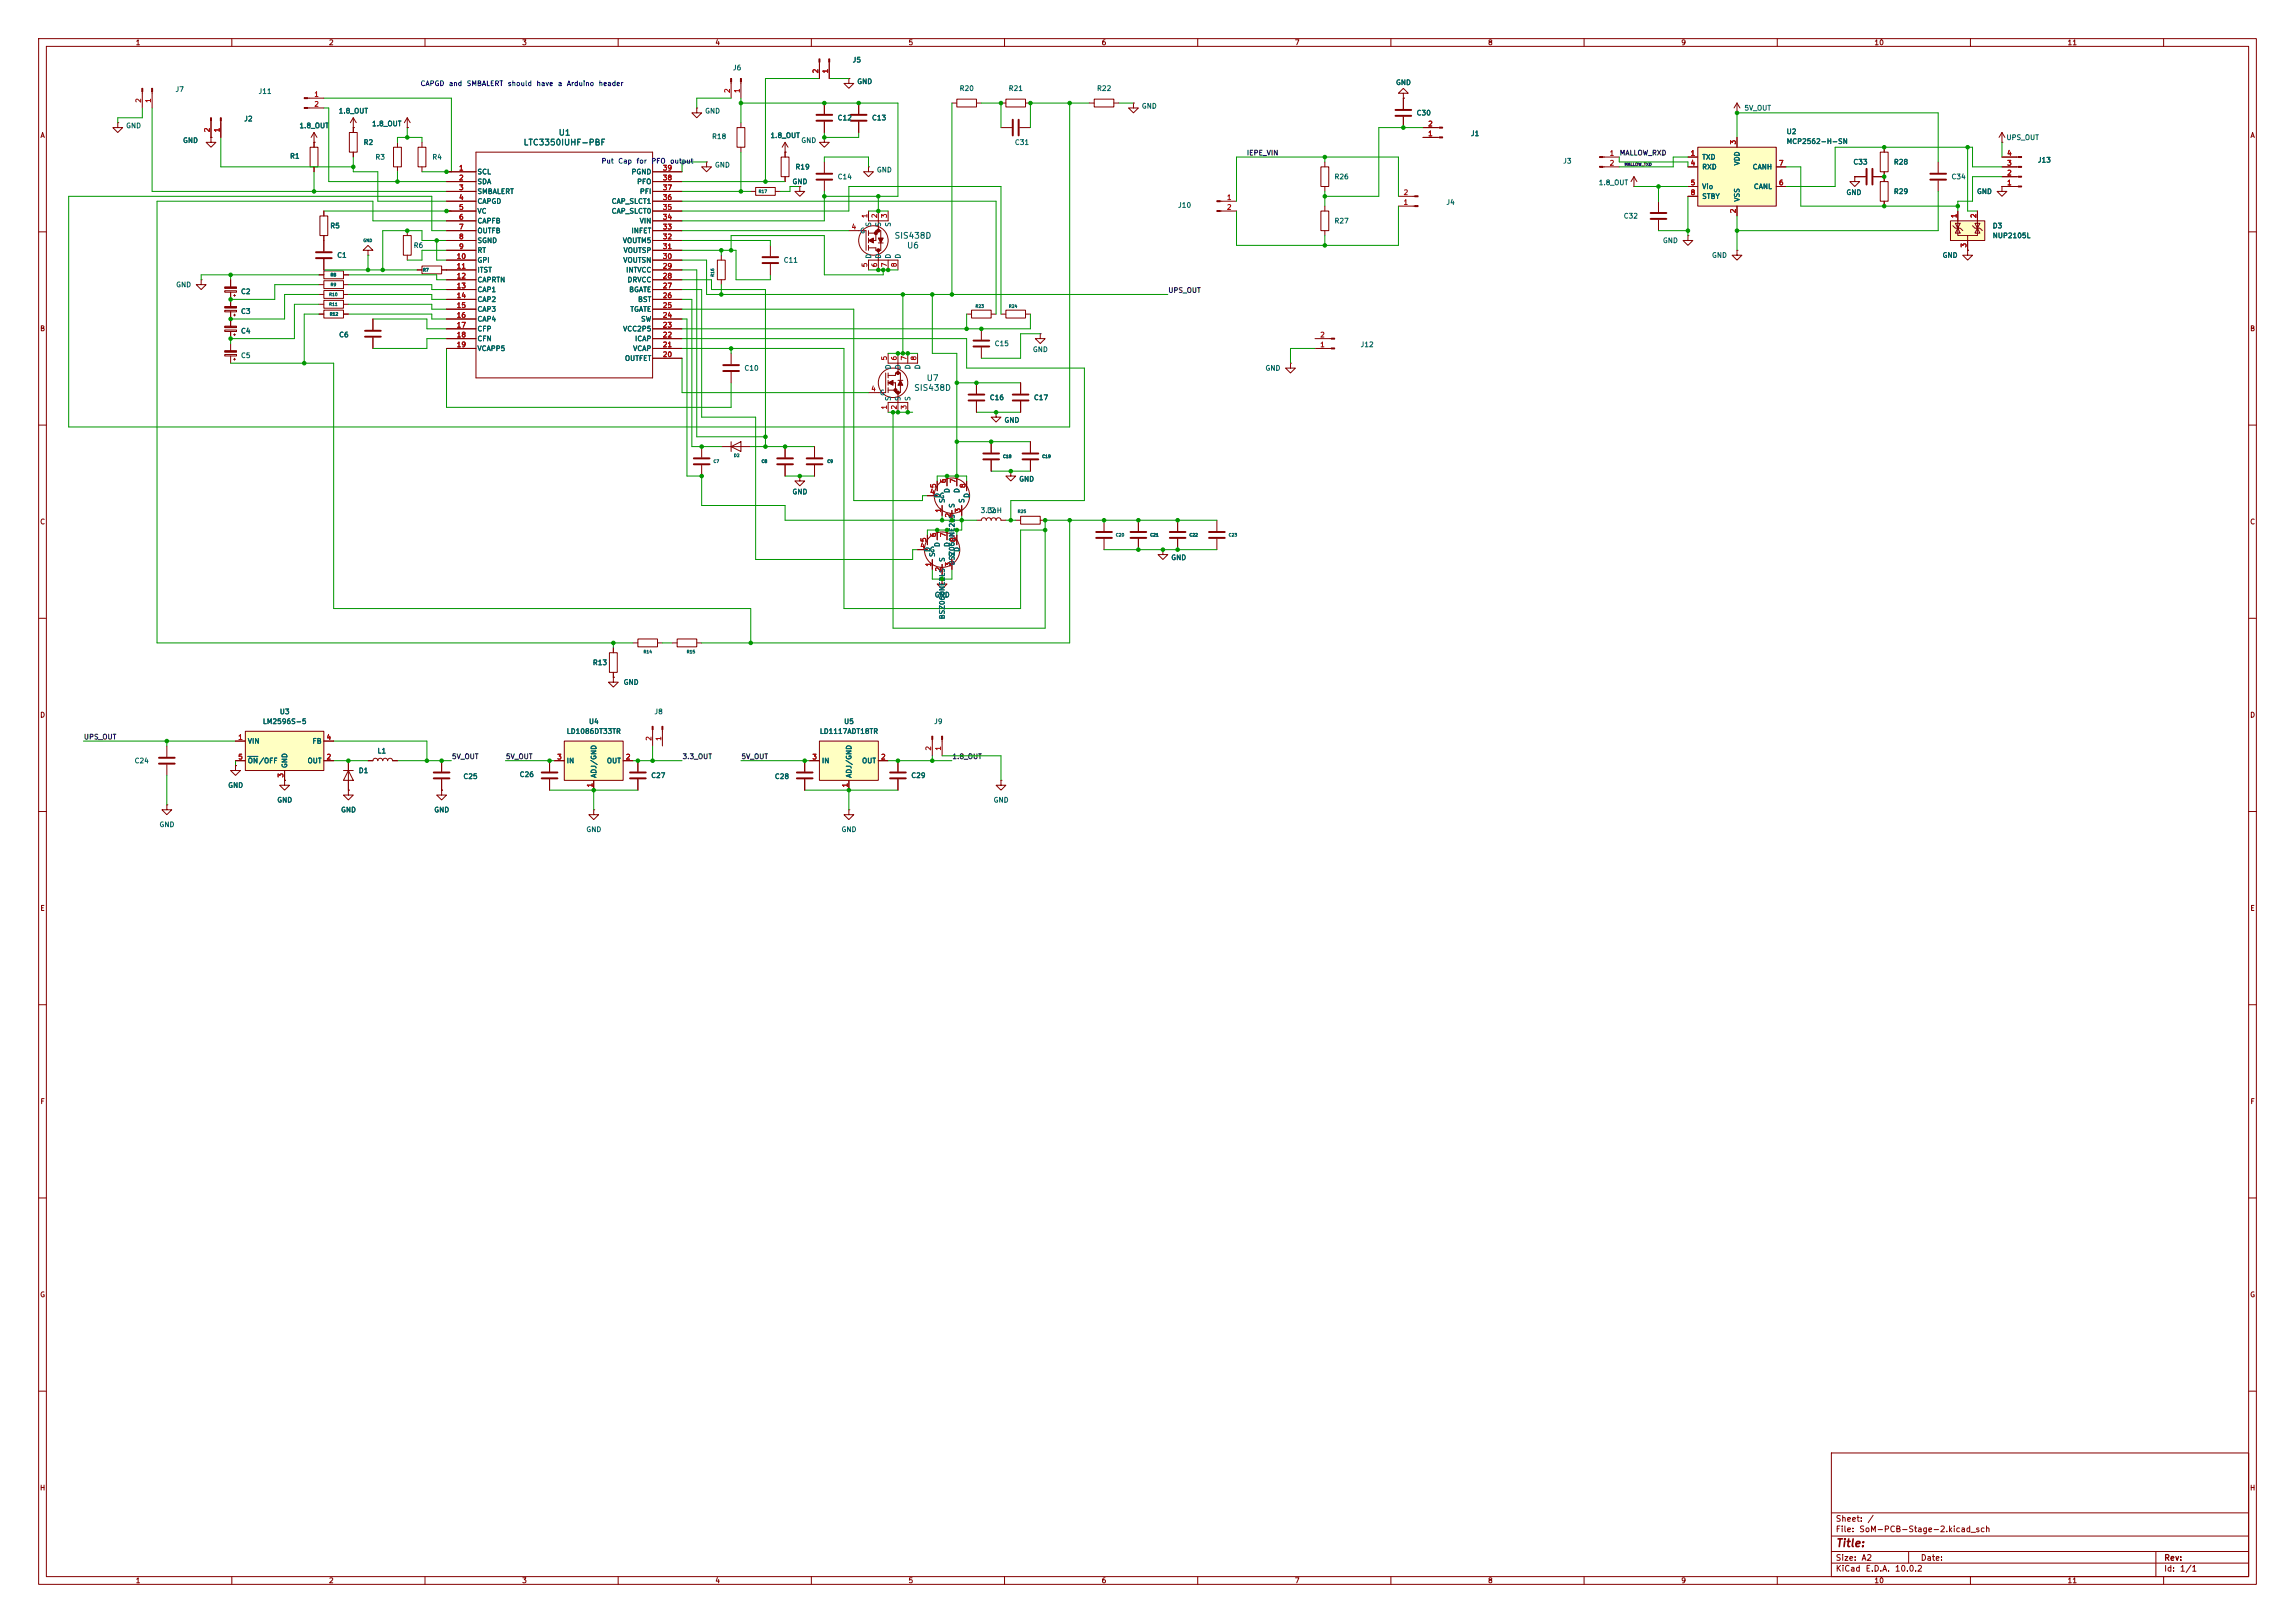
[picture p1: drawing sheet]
<svg xmlns="http://www.w3.org/2000/svg" width="594mm" height="420mm" viewBox="0 0 594 420" stroke-linecap="round" stroke-linejoin="round" font-family="sans-serif">
<defs><g id="words">
<text font-size="2" fill="#840000" x="475" y="400.8">Title:</text>
<g font-size="1.5" fill="#006464">
<text x="144.4" y="35.5">U1</text>
<text x="135.4" y="38">LTC3350IUHF-PBF</text>
<text x="231.4" y="62.1">SIS438D</text>
<text x="234.6" y="64.7">U6</text>
<text x="236.5" y="101.5">SIS438D</text>
<text x="239.7" y="99">U7</text>
</g>
<g font-size="1.5" fill="#840000">
<text x="475" y="394.1">Sheet:</text>
<text x="483.2" y="394.1">/</text>
<text x="475" y="396.8">File:</text>
<text x="481.1" y="396.8">SoM-PCB-Stage-2.kicad_sch</text>
<text x="475" y="407">KiCad</text>
<text x="475" y="404.2">Size:</text>
<text x="481.7" y="404.2">A2</text>
<text x="482.7" y="407">E.D.A.</text>
<text x="490.3" y="407">10.0.2</text>
<text x="497" y="404.2">Date:</text>
<text x="560" y="404.2">Rev:</text>
<text x="560" y="407">Id:</text>
<text x="564.1" y="407">1/1</text>
</g>
<g font-size="1.3" fill="#840000">
<text x="35" y="12">1</text>
<text x="85" y="12">2</text>
<text x="135" y="12">3</text>
<text x="185" y="12">4</text>
<text x="235" y="12">5</text>
<text x="285" y="12">6</text>
<text x="335" y="12">7</text>
<text x="385" y="12">8</text>
<text x="435" y="12">9</text>
<text x="485" y="12">10</text>
<text x="535" y="12">11</text>
<text x="10.3" y="36">A</text>
<text x="582.3" y="36">A</text>
<text x="10.3" y="86">B</text>
<text x="582.3" y="86">B</text>
<text x="10.3" y="136">C</text>
<text x="582.3" y="136">C</text>
<text x="10.3" y="186">D</text>
<text x="582.3" y="186">D</text>
<text x="10.3" y="236">E</text>
<text x="582.3" y="236">E</text>
<text x="10.3" y="286">F</text>
<text x="582.3" y="286">F</text>
<text x="10.3" y="336">G</text>
<text x="582.3" y="336">G</text>
<text x="10.2" y="386">H</text>
<text x="582.2" y="386">H</text>
<text x="35" y="410">1</text>
<text x="85" y="410">2</text>
<text x="135" y="410">3</text>
<text x="185" y="410">4</text>
<text x="235" y="410">5</text>
<text x="285" y="410">6</text>
<text x="335" y="410">7</text>
<text x="385" y="410">8</text>
<text x="435" y="410">9</text>
<text x="485" y="410">10</text>
<text x="535" y="410">11</text>
</g>
<g font-size="1.3" fill="#006464">
<text x="220.6" y="16.5">J5</text>
<text x="189.6" y="18.5">J6</text>
<text x="221.7" y="22.1">GND</text>
<text x="248.2" y="23.8">R20</text>
<text x="260.9" y="23.8">R21</text>
<text x="283.8" y="23.8">R22</text>
<text x="361.2" y="22.3">GND</text>
<text x="45.3" y="24.1">J7</text>
<text x="66.8" y="24.6">J11</text>
<text x="87.5" y="29.7">1.8_OUT</text>
<text x="182.4" y="29.7">GND</text>
<text x="295.4" y="28.4">GND</text>
<text x="451.4" y="28.9">5V_OUT</text>
<text x="32.5" y="33.5">GND</text>
<text x="63.1" y="31.7">J2</text>
<text x="77.4" y="33.5">1.8_OUT</text>
<text x="96.2" y="33">1.8_OUT</text>
<text x="216.7" y="31.5">C12</text>
<text x="225.6" y="31.5">C13</text>
<text x="366.5" y="30.2">C30</text>
<text x="380.6" y="35.5">J1</text>
<text x="462.3" y="35">U2</text>
<text x="47.2" y="37.3">GND</text>
<text x="74.9" y="41.4">R1</text>
<text x="94" y="37.8">R2</text>
<text x="97" y="41.6">R3</text>
<text x="111.8" y="41.6">R4</text>
<text x="184.2" y="36.3">R18</text>
<text x="199.3" y="36">1.8_OUT</text>
<text x="207.3" y="37.3">GND</text>
<text x="262.5" y="37.8">C31</text>
<text x="440.4" y="41.6">TXD</text>
<text x="462.3" y="37.5">MCP2562-H-SN</text>
<text x="519.2" y="36.5">UPS_OUT</text>
<text x="123.4" y="45.4">SCL</text>
<text x="123.4" y="48">SDA</text>
<text x="163.3" y="45.4">PGND</text>
<text x="164.8" y="48">PFO</text>
<text x="184.9" y="43.6">GND</text>
<text x="205" y="48">GND</text>
<text x="205.7" y="44.2">R19</text>
<text x="216.7" y="46.7">C14</text>
<text x="226.8" y="44.9">GND</text>
<text x="345.3" y="46.7">R26</text>
<text x="404.4" y="42.6">J3</text>
<text x="440.4" y="44.2">RXD</text>
<text x="450.6" y="42.9" transform="rotate(-90 450.6 42.9)">VDD</text>
<text x="453.5" y="44.2">CANH</text>
<text x="479.6" y="42.9">C33</text>
<text x="490.1" y="42.9">R28</text>
<text x="505" y="46.7">C34</text>
<text x="527.3" y="42.4">J13</text>
<text x="123.4" y="50.5">SMBALERT</text>
<text x="123.4" y="53">CAPGD</text>
<text x="158.2" y="53">CAP_SLCT1</text>
<text x="165.5" y="50.5">PFI</text>
<text x="374.2" y="53.3">J4</text>
<text x="413.7" y="48.2">1.8_OUT</text>
<text x="440.4" y="49.2">Vio</text>
<text x="440.4" y="51.8">STBY</text>
<text x="450.6" y="52.3" transform="rotate(-90 450.6 52.3)">VSS</text>
<text x="453.8" y="49.2">CANL</text>
<text x="477.8" y="50.8">GND</text>
<text x="490.1" y="50.5">R29</text>
<text x="511.6" y="50.5">GND</text>
<text x="85.4" y="59.4">R5</text>
<text x="123.4" y="55.6">VC</text>
<text x="123.4" y="58.1">CAPFB</text>
<text x="158.2" y="55.6">CAP_SLCT0</text>
<text x="165.4" y="58.1">VIN</text>
<text x="225.8" y="58.8" transform="rotate(-90 225.8 58.8)">S</text>
<text x="228.3" y="58.8" transform="rotate(-90 228.3 58.8)">S</text>
<text x="230.8" y="58.8" transform="rotate(-90 230.8 58.8)">S</text>
<text x="304.8" y="54.1">J10</text>
<text x="345.3" y="58.1">R27</text>
<text x="420.1" y="56.9">C32</text>
<text x="515.6" y="59.4">D3</text>
<text x="106.9" y="64.5">R6</text>
<text x="123.4" y="60.7">OUTFB</text>
<text x="123.4" y="63.2">SGND</text>
<text x="123.4" y="65.7">RT</text>
<text x="161.1" y="63.2">VOUTM5</text>
<text x="161.3" y="65.7">VOUTSP</text>
<text x="163.3" y="60.7">INFET</text>
<text x="222.5" y="60.7">G</text>
<text x="430.3" y="63.2">GND</text>
<text x="515.6" y="61.9">NUP2105L</text>
<text x="87.1" y="67">C1</text>
<text x="123.4" y="68.3">GPI</text>
<text x="123.4" y="70.8">ITST</text>
<text x="161.2" y="68.3">VOUTSN</text>
<text x="161.9" y="70.8">INTVCC</text>
<text x="202.7" y="68.3">C11</text>
<text x="225.8" y="67.1" transform="rotate(-90 225.8 67.1)">D</text>
<text x="228.3" y="67.1" transform="rotate(-90 228.3 67.1)">D</text>
<text x="230.8" y="67.1" transform="rotate(-90 230.8 67.1)">D</text>
<text x="233.4" y="67.1" transform="rotate(-90 233.4 67.1)">D</text>
<text x="443" y="67">GND</text>
<text x="502.7" y="67">GND</text>
<text x="45.5" y="74.6">GND</text>
<text x="62.2" y="76.4">C2</text>
<text x="123.4" y="73.4">CAPRTN</text>
<text x="123.4" y="75.9">CAP1</text>
<text x="162.3" y="73.4">DRVCC</text>
<text x="162.7" y="75.9">BGATE</text>
<text x="62.2" y="81.5">C3</text>
<text x="123.4" y="78.4">CAP2</text>
<text x="123.4" y="81">CAP3</text>
<text x="123.4" y="83.5">CAP4</text>
<text x="163" y="81">TGATE</text>
<text x="165" y="78.4">BST</text>
<text x="165.8" y="83.5">SW</text>
<text x="62.2" y="86.6">C4</text>
<text x="87.6" y="87.6">C6</text>
<text x="123.4" y="86.1">CFP</text>
<text x="123.4" y="88.6">CFN</text>
<text x="161.1" y="86.1">VCC2P5</text>
<text x="164.2" y="88.6">ICAP</text>
<text x="257.3" y="89.9">C15</text>
<text x="62.2" y="93">C5</text>
<text x="123.4" y="91.1">VCAPP5</text>
<text x="161.6" y="93.7">OUTFET</text>
<text x="163.7" y="91.1">VCAP</text>
<text x="230.8" y="95.7" transform="rotate(-90 230.8 95.7)">D</text>
<text x="233.4" y="95.7" transform="rotate(-90 233.4 95.7)">D</text>
<text x="235.9" y="95.7" transform="rotate(-90 235.9 95.7)">D</text>
<text x="238.5" y="95.7" transform="rotate(-90 238.5 95.7)">D</text>
<text x="267.2" y="91.4">GND</text>
<text x="352" y="90.1">J12</text>
<text x="192.5" y="96.2">C10</text>
<text x="327.4" y="96.2">GND</text>
<text x="227.6" y="102.6">G</text>
<text x="230.8" y="103.9" transform="rotate(-90 230.8 103.9)">S</text>
<text x="233.4" y="103.9" transform="rotate(-90 233.4 103.9)">S</text>
<text x="235.9" y="103.9" transform="rotate(-90 235.9 103.9)">S</text>
<text x="256" y="103.8">C16</text>
<text x="267.5" y="103.8">C17</text>
<text x="259.8" y="109.7">GND</text>
<text x="263.6" y="124.9">GND</text>
<text x="205" y="128.2">GND</text>
<text x="243.1" y="129.2">G</text>
<text x="243.5" y="129" transform="rotate(-90 243.5 129)">D</text>
<text x="244.8" y="130.3" transform="rotate(-90 244.8 130.3)">S</text>
<text x="246.1" y="127.7" transform="rotate(-90 246.1 127.7)">D</text>
<text x="247.4" y="131.6" transform="rotate(-90 247.4 131.6)">S</text>
<text x="248.6" y="127.7" transform="rotate(-90 248.6 127.7)">D</text>
<text x="249.9" y="130.3" transform="rotate(-90 249.9 130.3)">S</text>
<text x="251.2" y="129" transform="rotate(-90 251.2 129)">D</text>
<text x="253.7" y="133.1">3.3uH</text>
<text x="255.3" y="133.1">L2</text>
<text x="240.5" y="143.2">G</text>
<text x="241" y="143" transform="rotate(-90 241 143)">D</text>
<text x="243.5" y="141.7" transform="rotate(-90 243.5 141.7)">D</text>
<text x="246.1" y="141.7" transform="rotate(-90 246.1 141.7)">D</text>
<text x="248.6" y="143" transform="rotate(-90 248.6 143)">D</text>
<text x="242.3" y="144.3" transform="rotate(-90 242.3 144.3)">S</text>
<text x="244.8" y="145.5" transform="rotate(-90 244.8 145.5)">S</text>
<text x="247.4" y="146.4" transform="rotate(-90 247.4 146.4)">BSZ060NE2LS</text>
<text x="247.4" y="144.3" transform="rotate(-90 247.4 144.3)">S</text>
<text x="303" y="145.2">GND</text>
<text x="241.8" y="154.9">GND</text>
<text x="244.8" y="160.4" transform="rotate(-90 244.8 160.4)">BSZ060NE2LS</text>
<text x="153.3" y="172.4">R13</text>
<text x="161.3" y="177.5">GND</text>
<text x="72.3" y="185.1">U3</text>
<text x="169.2" y="185.1">J8</text>
<text x="67.9" y="187.7">LM2596S-5</text>
<text x="146.6" y="190.2">LD1086DT33TR</text>
<text x="152.3" y="187.7">U4</text>
<text x="212" y="190.2">LD1117ADT18TR</text>
<text x="218.3" y="187.7">U5</text>
<text x="241.6" y="187.7">J9</text>
<text x="34.7" y="197.8">C24</text>
<text x="64" y="192.7">VIN</text>
<text x="64" y="197.8">ON/OFF</text>
<text x="79.5" y="197.8">OUT</text>
<text x="80.8" y="192.7">FB</text>
<text x="97.6" y="195.3">L1</text>
<text x="146.6" y="197.8">IN</text>
<text x="157" y="197.8">OUT</text>
<text x="212.6" y="197.8">IN</text>
<text x="223" y="197.8">OUT</text>
<text x="74.6" y="198.9" transform="rotate(-90 74.6 198.9)">GND</text>
<text x="92.7" y="200.4">D1</text>
<text x="119.8" y="201.9">C25</text>
<text x="134.4" y="201.4">C26</text>
<text x="154.6" y="201.4" transform="rotate(-90 154.6 201.4)">ADJ/GND</text>
<text x="168.4" y="201.6">C27</text>
<text x="200.4" y="201.9">C28</text>
<text x="220.7" y="201.4" transform="rotate(-90 220.7 201.4)">ADJ/GND</text>
<text x="235.7" y="201.6">C29</text>
<text x="58.9" y="204.2">GND</text>
<text x="71.6" y="208">GND</text>
<text x="257" y="208">GND</text>
<text x="41.1" y="214.3">GND</text>
<text x="88.1" y="210.5">GND</text>
<text x="112.3" y="210.5">GND</text>
<text x="151.6" y="215.6">GND</text>
<text x="217.7" y="215.6">GND</text>
</g>
<g font-size="1.3" fill="#0000c2">
<text x="108.7" y="22.6">CAPGD</text>
<text x="116.1" y="22.6">and</text>
<text x="120.7" y="22.6">SMBALERT</text>
<text x="131.3" y="22.6">should</text>
<text x="138.7" y="22.6">have</text>
<text x="144.3" y="22.6">a</text>
<text x="146.6" y="22.6">Arduino</text>
<text x="154.8" y="22.6">header</text>
<text x="155.6" y="42.6">Put</text>
<text x="159.9" y="42.6">Cap</text>
<text x="164.6" y="42.6">for</text>
<text x="168.5" y="42.6">PFO</text>
<text x="173.3" y="42.6">output</text>
</g>
<g font-size="1.3" fill="#a90000">
<text x="212.1" y="19.1" transform="rotate(-90 212.1 19.1)">2</text>
<text x="214.6" y="19.1" transform="rotate(-90 214.6 19.1)">1</text>
<text x="36.8" y="26.7" transform="rotate(-90 36.8 26.7)">2</text>
<text x="39.3" y="26.7" transform="rotate(-90 39.3 26.7)">1</text>
<text x="81.2" y="25.4">1</text>
<text x="81.2" y="27.9">2</text>
<text x="189.2" y="24.2" transform="rotate(-90 189.2 24.2)">2</text>
<text x="191.7" y="24.2" transform="rotate(-90 191.7 24.2)">1</text>
<text x="54.6" y="34.4" transform="rotate(-90 54.6 34.4)">2</text>
<text x="57.1" y="34.4" transform="rotate(-90 57.1 34.4)">1</text>
<text x="369.5" y="35.5">1</text>
<text x="369.5" y="33">2</text>
<text x="416.5" y="40.6">1</text>
<text x="437.4" y="40.6">1</text>
<text x="449.6" y="37.5" transform="rotate(-90 449.6 37.5)">3</text>
<text x="519.4" y="40.6">4</text>
<text x="118.7" y="44.4">1</text>
<text x="118.7" y="47">2</text>
<text x="171.4" y="47">38</text>
<text x="171.4" y="44.4">39</text>
<text x="416.5" y="43.2">2</text>
<text x="437.4" y="43.2">4</text>
<text x="460.3" y="43.2">7</text>
<text x="519.4" y="45.7">2</text>
<text x="519.4" y="43.2">3</text>
<text x="118.7" y="49.5">3</text>
<text x="118.7" y="52">4</text>
<text x="171.4" y="52">36</text>
<text x="171.4" y="49.5">37</text>
<text x="317.4" y="52">1</text>
<text x="363.1" y="53.3">1</text>
<text x="363.1" y="50.8">2</text>
<text x="437.4" y="48.2">5</text>
<text x="437.4" y="50.8">8</text>
<text x="460.3" y="48.2">6</text>
<text x="519.4" y="48.2">1</text>
<text x="118.7" y="54.6">5</text>
<text x="118.7" y="57.1">6</text>
<text x="118.7" y="59.7">7</text>
<text x="171.4" y="59.7">33</text>
<text x="171.4" y="57.1">34</text>
<text x="171.4" y="54.6">35</text>
<text x="220.3" y="59.7">4</text>
<text x="224.8" y="56.6" transform="rotate(-90 224.8 56.6)">1</text>
<text x="227.3" y="56.6" transform="rotate(-90 227.3 56.6)">2</text>
<text x="229.8" y="56.6" transform="rotate(-90 229.8 56.6)">3</text>
<text x="317.4" y="54.6">2</text>
<text x="449.6" y="55.3" transform="rotate(-90 449.6 55.3)">2</text>
<text x="506.7" y="56.6" transform="rotate(-90 506.7 56.6)">1</text>
<text x="511.8" y="56.6" transform="rotate(-90 511.8 56.6)">2</text>
<text x="118.7" y="62.2">8</text>
<text x="118.7" y="64.7">9</text>
<text x="171.4" y="64.7">31</text>
<text x="171.4" y="62.2">32</text>
<text x="509.2" y="64.2" transform="rotate(-90 509.2 64.2)">3</text>
<text x="118.1" y="67.3">10</text>
<text x="118.1" y="69.8">11</text>
<text x="171.4" y="69.8">29</text>
<text x="171.4" y="67.3">30</text>
<text x="224.8" y="69.3" transform="rotate(-90 224.8 69.3)">5</text>
<text x="227.3" y="69.3" transform="rotate(-90 227.3 69.3)">6</text>
<text x="229.8" y="69.3" transform="rotate(-90 229.8 69.3)">7</text>
<text x="232.4" y="69.3" transform="rotate(-90 232.4 69.3)">8</text>
<text x="118.1" y="72.4">12</text>
<text x="118.1" y="74.9">13</text>
<text x="118.1" y="77.4">14</text>
<text x="171.4" y="77.4">26</text>
<text x="171.4" y="74.9">27</text>
<text x="171.4" y="72.4">28</text>
<text x="118.1" y="80">15</text>
<text x="118.1" y="82.5">16</text>
<text x="171.4" y="82.5">24</text>
<text x="171.4" y="80">25</text>
<text x="118.1" y="85.1">17</text>
<text x="118.1" y="87.6">18</text>
<text x="171.4" y="87.6">22</text>
<text x="171.4" y="85.1">23</text>
<text x="341.6" y="87.6">2</text>
<text x="118.1" y="90.1">19</text>
<text x="171.4" y="92.7">20</text>
<text x="171.4" y="90.1">21</text>
<text x="229.8" y="93.4" transform="rotate(-90 229.8 93.4)">5</text>
<text x="232.4" y="93.4" transform="rotate(-90 232.4 93.4)">6</text>
<text x="234.9" y="93.4" transform="rotate(-90 234.9 93.4)">7</text>
<text x="237.5" y="93.4" transform="rotate(-90 237.5 93.4)">8</text>
<text x="341.6" y="90.1">1</text>
<text x="225.4" y="101.6">4</text>
<text x="229.8" y="106.1" transform="rotate(-90 229.8 106.1)">1</text>
<text x="232.4" y="106.1" transform="rotate(-90 232.4 106.1)">2</text>
<text x="234.9" y="106.1" transform="rotate(-90 234.9 106.1)">3</text>
<text x="245.1" y="125.2" transform="rotate(-90 245.1 125.2)">6</text>
<text x="247.6" y="125.2" transform="rotate(-90 247.6 125.2)">7</text>
<text x="240.6" y="128.2">4</text>
<text x="242.5" y="126.4" transform="rotate(-90 242.5 126.4)">5</text>
<text x="250.2" y="126.4" transform="rotate(-90 250.2 126.4)">8</text>
<text x="243.8" y="132.8" transform="rotate(-90 243.8 132.8)">1</text>
<text x="246.4" y="134.1" transform="rotate(-90 246.4 134.1)">2</text>
<text x="248.9" y="132.8" transform="rotate(-90 248.9 132.8)">3</text>
<text x="238.1" y="142.2">4</text>
<text x="240" y="140.4" transform="rotate(-90 240 140.4)">5</text>
<text x="242.5" y="139.1" transform="rotate(-90 242.5 139.1)">6</text>
<text x="245.1" y="139.1" transform="rotate(-90 245.1 139.1)">7</text>
<text x="247.6" y="140.4" transform="rotate(-90 247.6 140.4)">8</text>
<text x="241.3" y="146.8" transform="rotate(-90 241.3 146.8)">1</text>
<text x="243.8" y="148" transform="rotate(-90 243.8 148)">2</text>
<text x="246.4" y="146.8" transform="rotate(-90 246.4 146.8)">3</text>
<text x="61.5" y="191.7">1</text>
<text x="84.4" y="191.7">4</text>
<text x="168.9" y="191.8" transform="rotate(-90 168.9 191.8)">2</text>
<text x="171.4" y="191.8" transform="rotate(-90 171.4 191.8)">1</text>
<text x="61.5" y="196.8">5</text>
<text x="84.4" y="196.8">2</text>
<text x="144.1" y="196.8">3</text>
<text x="161.9" y="196.8">2</text>
<text x="210.1" y="196.8">3</text>
<text x="227.9" y="196.8">2</text>
<text x="241.3" y="194.4" transform="rotate(-90 241.3 194.4)">2</text>
<text x="243.8" y="194.4" transform="rotate(-90 243.8 194.4)">1</text>
<text x="73.6" y="201.4" transform="rotate(-90 73.6 201.4)">3</text>
<text x="153.6" y="203.9" transform="rotate(-90 153.6 203.9)">1</text>
<text x="219.7" y="203.9" transform="rotate(-90 219.7 203.9)">1</text>
</g>
<g font-size="1.3" fill="#0f0f0f">
<text x="322.6" y="40.5">IEPE_VIN</text>
<text x="419.1" y="40.5">MALLOW_RXD</text>
<text x="302.3" y="76.1">UPS_OUT</text>
<text x="21.6" y="191.6">UPS_OUT</text>
<text x="116.8" y="196.7">5V_OUT</text>
<text x="130.8" y="196.7">5V_OUT</text>
<text x="176.5" y="196.7">3.3_OUT</text>
<text x="191.8" y="196.7">5V_OUT</text>
<text x="246.4" y="196.7">1.8_OUT</text>
</g>
<text font-size=".8" fill="#0f0f0f" x="420.4" y="43.1">MALLOW_TXD</text>
<g font-size=".8" fill="#006464">
<text x="196.3" y="50.1">R17</text>
<text x="93.9" y="62.8">GND</text>
<text x="85.5" y="71.7">R8</text>
<text x="109.4" y="70.4">R7</text>
<text x="185" y="71.7" transform="rotate(-90 185 71.7)">R16</text>
<text x="85.1" y="76.8">R10</text>
<text x="85.5" y="74.2">R9</text>
<text x="85.1" y="79.3">R11</text>
<text x="85.3" y="81.9">R12</text>
<text x="252.4" y="79.8">R23</text>
<text x="261" y="79.8">R24</text>
<text x="184.6" y="120">C7</text>
<text x="189.9" y="118.4">D2</text>
<text x="197" y="120">C8</text>
<text x="214" y="120">C9</text>
<text x="259.5" y="118.7">C18</text>
<text x="269.7" y="118.7">C19</text>
<text x="263.3" y="132.9">R25</text>
<text x="288.7" y="139">C20</text>
<text x="297.6" y="139">C21</text>
<text x="307.8" y="139">C22</text>
<text x="317.9" y="139">C23</text>
<text x="166.5" y="169.2">R14</text>
<text x="177.7" y="169.2">R15</text>
</g>
</g></defs>
<g fill="none" stroke="#840000" stroke-width=".26">
<path d="M10 10h574v400h-574zM12 12h570v396h-570zM60 10v2M110 10v2M160 10v2M210 10v2M260 10v2M310 10v2M360 10v2M410 10v2M460 10v2M510 10v2"/>
<path d="M560 10v2M281.9 26.7h1.3M283.2 25.7h5.1v2h-5.1zM288.3 26.7h1.3M293.4 26.7v1.2h1.2l-1.2 1.3-1.3-1.3h1.3M293.4 26.7h.1M368.3 35.6h4.2M368.3 33h4.2M449.6 29.2h.1M449.6 26.7l-.8 1.2M449.6 26.7l.7 1.2M449.6 26.7v2.5"/>
<path d="M105.4 59.7v1.3M315.8 52.1h4.2M315.8 54.6h4.2M341.9 54.6h2v5.1h-2zM341.9 43.2h2v5.1h-2zM342.9 41.9v1.3M342.9 48.3v1.2M342.9 53.3v1.3M342.9 59.7v1.3M361.9 53.3h4.3M361.9 50.8h4.3M429.3 52.1v2.8"/>
<path d="M429.3 56.9v2.8M10 60h2M104.4 61h2v5h-2zM105.4 66v1.3M436.9 61v1.2h1.2l-1.2 1.3-1.3-1.3h1.3M436.9 61h.1M449.6 64.8v1.2h1.2l-1.2 1.3-1.3-1.3h1.3M449.6 64.8h.1M582 60h2M189.2 91.4v2.8M189.2 96.3v2.8M334 94v1.3h1.3l-1.3 1.2-1.3-1.2h1.3"/>
<path d="M334 94h.1M340.4 90.2h4.2M340.4 87.6h4.2M10 110h2M186.7 115.6h7.6M189.2 115.6l2.6-1.3v2.5zM189.2 114.3v2.5M582 110h2M304.8 134.6v2.8M304.8 139.4v2.8M315 134.6v2.8M315 139.4v2.8"/>
<path d="M301 142.2v1.3h1.3l-1.3 1.3-1.3-1.3h1.3M301 142.2h.1M10 160h2M582 160h2M61 198.1v1.3h1.2l-1.2 1.3-1.3-1.3h1.3M61 198.1h.1M114.3 196.9v2.7M241.3 191.4v4.2M243.8 191.4v4.2M10 210h2M73.7 201.9v1.3h1.2l-1.2 1.3-1.3-1.3h1.3M73.7 201.9h.1"/>
<path d="M114.3 201.7v2.8M259.1 201.9v1.3h1.2l-1.2 1.3-1.3-1.3h1.3M259.1 201.9h.1M582 210h2M10 260h2M582 260h2M10 310h2M582 310h2M10 360h2M474 376h108v32h-108zM582 360h2M474 397.5h108"/>
<path d="M474 391.5h108M60 408v2M110 408v2M160 408v2M210 408v2M260 408v2M310 408v2M360 408v2M410 408v2M460 408v2M474 404.5h108M474 401.5h108"/>
<path d="M494 401.5v3M510 408v2M558 401.5v6.5M560 408v2"/>
</g>
<g fill="#840000" stroke="#840000" stroke-width=".26">
<path d="M315 51.9h.8v.3h-.8z"/>
<path d="M315 54.5h.8v.2h-.8z"/>
<path d="M243.7 190.5h.3v.9h-.3z"/>
<path d="M241.2 190.5h.2v.9h-.2z"/>
<path d="M344.6 90h.8v.3h-.8z"/>
<path d="M344.6 87.5h.8v.3h-.8z"/>
<path d="M372.5 35.4h.9v.3h-.9z"/>
<path d="M372.5 32.9h.9v.2h-.9z"/>
<path d="M366.2 53.2h.8v.3h-.8z"/>
<path d="M366.2 50.7h.8v.2h-.8z"/>
</g>
<path d="M427.2 55.1h4.1M427.2 56.6h4.1M187.2 94.5h4.1M187.2 96h4.1M302.8 137.7h4M302.8 139.2h4M312.9 137.7h4.1M312.9 139.2h4.1M112.3 199.9h4M112.3 201.4h4" fill="none" stroke="#840000" stroke-width=".51"/>
<path d="M439.4 38.1h20.3v15.2h-20.3z" fill="#ffffc2"/>
<g fill="none" stroke="#840000" stroke-width=".26">
<path d="M363.2 24.1h1.3l-1.3-1.2-1.3 1.2h1.3v1.3M363.2 25.4h.1M363.2 25.4v2.8M363.2 30.2v2.8M439.4 38.1h20.3v15.2h-20.3zM449.6 35.6v2.5M486.7 39.4h2v5.1h-2zM487.7 38.1v1.3M194.3 49.5h1.3M195.6 48.5h5.1v2h-5.1zM200.7 49.5h1.2M414.9 40.6h4.2"/>
<path d="M414.9 43.2h4.2M422.9 48.3h.1M422.9 45.7l-.8 1.3M422.9 45.7l.8 1.3M422.9 45.7v2.6M436.9 40.6h2.5M436.9 43.2h2.5M436.9 48.3h2.5M436.9 50.8h2.5M449.6 53.3v2.6M459.7 43.2h2.6M459.7 48.3h2.6"/>
<path d="M480.1 45.7v1.3h1.2l-1.2 1.3-1.3-1.3h1.3M480.1 45.7h.1M480.1 45.7h2.8M484.9 45.7h2.8M486.7 47h2v5.1h-2zM487.7 44.5v2.5M487.7 52.1v1.2M509.3 64.8v1.2h1.2l-1.2 1.3-1.3-1.3h1.3M509.3 64.8h.1M285.7 134.6v2.8M285.7 139.4v2.8M294.6 134.6v2.8"/>
<path d="M294.6 139.4v2.8M88.9 199.4h2.5M90.2 199.4l1.2 2.5h-2.5zM90.2 196.9v7.6M95.2 196.9h1.3l.2-.5 .5-.2 .4 .2 .2 .5 .2-.5 .4-.2 .5 .2 .2 .5 .1-.5 .5-.2 .4 .2 .2 .5 .2-.5 .5-.2 .4 .2 .2 .5h1.3"/>
</g>
<path d="M361.2 28.4h4.1M361.2 30h4.1M483.1 43.7v4.1M484.6 43.7v4.1M283.7 137.7h4.1M283.7 139.2h4.1M292.6 137.7h4.1M292.6 139.2h4.1" fill="none" stroke="#840000" stroke-width=".51"/>
<g fill="#840000" stroke="#840000" stroke-width=".26">
<path d="M414 40.5h.9v.3h-.9z"/>
<path d="M414 43.1h.9v.2h-.9z"/>
</g>
<path d="M504.8 57.2h8.9v5h-8.9z" fill="#ffffc2"/>
<g fill="none" stroke="#840000" stroke-width=".26">
<path d="M504.8 57.2h8.9v5h-8.9zM505.5 58.4l.6 .7h1.3l.6 .6M506.7 59.1v1.9h5.1v-1.9M506.7 59.1l.7 1.2h-1.3zM506.7 58.4v.7l.7-1.3h-1.3l.6 1.3M506.7 54.6v4.5M510.5 58.4l.7 .7h1.2l.7 .6M511.2 57.8h1.2l-.6 1.3zM511.8 59.1l.6 1.2h-1.2zM511.8 54.6v4.5M518.2 48.3v1.2h1.2l-1.2 1.3-1.3-1.3h1.3M518.2 48.3h.1"/>
<path d="M509.3 61v3.8M174 166.4h1.3M175.3 165.4h5v2h-5zM180.3 166.4h1.3M208.3 196.9v2.7M208.3 201.7v2.8"/>
</g>
<path d="M206.2 199.9h4.1M206.2 201.4h4.1" fill="none" stroke="#840000" stroke-width=".51"/>
<path d="M212.1 191.8h15.2v10.1h-15.2z" fill="#ffffc2"/>
<g fill="none" stroke="#840000" stroke-width=".26">
<path d="M212.1 16.1v4.2M214.6 16.1v4.2M30.5 31.8v1.2h1.2l-1.2 1.3-1.3-1.3h1.3M30.5 31.8h.1M36.8 23.7v4.2M39.4 23.7v4.2M54.6 35.6v1.2h1.3l-1.3 1.3-1.3-1.3h1.3M54.6 35.6h.1M54.6 31.3v4.3M57.1 31.3v4.3M79.6 25.4h4.2M79.6 27.9h4.2"/>
<path d="M80.3 38.1h2v5.1h-2zM81.3 36.8h.1M81.3 34.3v3.8M81.3 34.3l-.8 1.3M81.3 34.3l.7 1.3M90.4 34.3h2.1v5.1h-2.1zM91.4 33h.1M91.4 30.5l-.7 1.3M91.4 30.5l.8 1.3M91.4 30.5v3.8M91.4 39.4v1.2M101.9 38.1h2v5.1h-2z"/>
<path d="M102.9 36.8v1.3M105.4 33h.1M105.4 30.5l-.8 1.3M105.4 30.5l.8 1.3M105.4 30.5v2.5M108.2 38.1h2v5.1h-2zM109.2 36.8v1.3M123.2 39.4h45.7v58.4h-45.7zM180.3 27.9v1.3h1.3l-1.3 1.3-1.2-1.3h1.2M180.3 27.9h.1M189.2 21.2v4.2M190.8 33h2v5.1h-2z"/>
<path d="M191.8 21.2v4.2M191.8 31.8v1.2M191.8 38.1v1.3M203.2 39.4h.1M203.2 36.8l-.8 1.3M203.2 36.8l.8 1.3M203.2 36.8v3.8M213.4 35.6v1.2h-1.3l1.3 1.3 1.2-1.3h-1.2M213.4 35.6h.1M213.4 26.7v2.8M213.4 31.5v2.8M219.7 20.3v1.3h1.3l-1.3 1.3-1.3-1.3h1.3"/>
<path d="M219.7 20.3h.1M222.2 26.7v2.8M222.2 31.5v2.8M246.4 26.7h1.2M247.6 25.7h5.1v2h-5.1zM252.7 26.7h1.3M259.1 26.7h1.2M259.1 33h2.8M260.3 25.7h5.1v2h-5.1zM263.9 33h2.8M265.4 26.7h1.3M518.2 36.8h.1"/>
<path d="M518.2 34.3l-.8 1.3M518.2 34.3l.7 1.3M518.2 34.3v2.5M81.3 43.2v1.3M82.8 55.9h2v5.1h-2zM83.8 54.6v1.3M102.9 43.2v1.3M109.2 43.2v1.3M115.6 59.7h7.6M115.6 57.2h7.6M115.6 44.5h7.6M115.6 47h7.6"/>
<path d="M115.6 49.5h7.6M115.6 52.1h7.6M115.6 54.6h7.6M168.9 59.7h7.6M168.9 57.2h7.6M168.9 44.5h7.6M168.9 47h7.6M168.9 49.5h7.6M168.9 52.1h7.6M168.9 54.6h7.6M182.9 41.9v1.3h1.2l-1.2 1.3-1.3-1.3h1.3M182.9 41.9h.1"/>
<path d="M202.2 40.6h2v5.1h-2zM203.2 45.7v1.3M207 48.3v1.2h1.3l-1.3 1.3-1.3-1.3h1.3M207 48.3h.1M213.4 41.9v2.8M213.4 46.7v2.8M219.7 59.7h4.5v5.1M224.8 43.2v1.3h1.3l-1.3 1.2-1.3-1.2h1.3M224.8 43.2h.1M224.8 54.6v2.6h5.1v-2.6M224.8 59.7v1.3M227.3 54.6l.1 5.1"/>
<path d="M501.6 41.9v2.8M501.6 46.7v2.8M518.2 48.3h4.2M518.2 45.7h4.2M518.2 43.2h4.2M518.2 40.6h4.2M82.5 71.1h1.3M82.5 76.2h1.3M82.5 78.7h1.3M82.5 73.7h1.3M83.8 70.1h5.1v2h-5.1zM83.8 75.2h5.1v2h-5.1z"/>
<path d="M83.8 77.7h5.1v2.1h-5.1zM83.8 72.6h5.1v2.1h-5.1zM83.8 61v4M83.8 67.1v2.8M88.9 71.1h1.3M88.9 76.2h1.3M88.9 78.7h1.3M88.9 73.7h1.3M115.6 67.3h7.6M115.6 62.2h7.6M115.6 64.8h7.6M115.6 69.9h7.6"/>
<path d="M115.6 72.4h7.6M115.6 74.9h7.6M115.6 77.5h7.6M168.9 67.3h7.6M168.9 62.2h7.6M168.9 64.8h7.6M168.9 69.9h7.6M168.9 72.4h7.6M168.9 74.9h7.6M168.9 77.5h7.6M185.7 67.3h2v5.1h-2zM186.7 66v1.3"/>
<path d="M186.7 72.4v1.3M199.4 63.5v2.8M199.4 68.3v2.8M224.8 69.9v-2.6h7.6v2.6M224.8 61.6v1.3M224.8 63.5v1.3M224.8 60.3h1.9M227.3 62.9h1.3M227.4 64.8l-.1 5.1M228 61.6v-1.9h-1.3v2.5h-.6M228 62.9v1.9h-1.3v-.7h-1.9M229.9 67.3v2.6"/>
<path d="M82.5 81.3h1.3M83.8 80.3h5.1v2h-5.1zM88.9 81.3h1.3M96.5 82.6v2.7M96.5 87.4v2.8M115.6 80h7.6M115.6 82.6h7.6M115.6 85.1h7.6M115.6 87.6h7.6M115.6 90.2h7.6M168.9 80h7.6M168.9 82.6h7.6"/>
<path d="M168.9 85.1h7.6M168.9 87.6h7.6M168.9 90.2h7.6M168.9 92.7h7.6M229.2 96.5v5.1h-4.4M229.9 91.4v2.6h7.6v-2.6M229.9 97.2h1.9v-.7h1.2v1.9M229.9 96.5v1.3M229.9 98.4v1.3M231.1 99.1h.7v2.5h1.2v-1.9M232.4 91.4v5.1M232.4 98.4h1.3"/>
<path d="M234.9 91.4v2.6M250.2 81.3h1.3M251.5 80.3h5v2h-5zM252.7 99.1v2.8M254 85.1v2.8M254 89.9v2.8M256.5 81.3h1.3M259.1 81.3h1.2M260.3 80.3h5.1v2h-5.1zM264.2 99.1v2.8M265.4 81.3h1.3M269.2 86.4v1.2h1.3l-1.3 1.3-1.2-1.3h1.2"/>
<path d="M269.2 86.4h.1M181.6 115.6v2.8M203.2 115.6v2.8M210.8 115.6v2.8M229.9 100.3v1.3M229.9 106.7v-2.6h5v2.6M229.9 101h1.9M232.4 101.6v5.1M252.7 103.9v2.8M256.5 114.3v2.8M256.5 119.1v2.8M257.8 106.7v1.3h1.3l-1.3 1.2-1.3-1.2h1.3"/>
<path d="M257.8 106.7h.1M264.2 103.9v2.8M266.7 114.3v2.8M266.7 119.1v2.8M181.6 120.4v2.8M203.2 120.4v2.8M207 123.2v1.3h1.3l-1.3 1.2-1.3-1.2h1.3M207 123.2h.1M210.8 120.4v2.8M240 128.3h2.6M240 138.4v2.6M242.6 124.5v2.5"/>
<path d="M242.6 137.2v2.5M243.8 130.8v2.6M245.1 123.2v2.5M245.1 137.2v2.5M246.4 132.1v2.5M247.6 123.2v2.5M247.6 138.4v2.6M248.9 130.8v2.6M250.2 124.5v2.5M252.7 134.6h1.3l.2-.4 .4-.2 .5 .2 .2 .4 .2-.4 .4-.2 .5 .2 .1 .4 .2-.4 .5-.2 .4 .2 .2 .4 .2-.4 .4-.2 .5 .2 .2 .4h1.2M261.6 121.9v1.3h1.3l-1.3 1.3-1.3-1.3h1.3M261.6 121.9h.1"/>
<path d="M262.9 134.6h1.3M264.2 133.6h5v2h-5zM269.2 134.6h1.3M237.5 142.2h2.5M241.3 144.8v2.5M243.8 149.9v1.2h1.3l-1.3 1.3-1.2-1.3h1.2M243.8 149.9h.1M243.8 146.1v2.5M246.4 144.8v2.5M158.7 175.3v1.2h-1.2l1.2 1.3 1.3-1.3h-1.3M158.7 175.3h.1M163.8 166.4h1.3"/>
<path d="M165.1 165.4h5.1v2h-5.1zM170.2 166.4h1.2M43.2 193v2.8M43.2 197.9v2.8M165.1 196.9v2.7M168.9 188.8v4.2M171.4 188.8v4.2M209.5 196.9h2.6M212.1 191.8h15.2v10.1h-15.2zM227.3 196.9h2.6M232.4 196.9v2.7M43.2 208.3v1.3h1.2l-1.2 1.2-1.3-1.2h1.3"/>
<path d="M43.2 208.3h.1M114.3 204.5v1.2h1.3l-1.3 1.3-1.3-1.3h1.3M114.3 204.5h.1M165.1 201.7v2.8M219.7 201.9v2.6M232.4 201.7v2.8"/>
<circle cx="226.1" cy="62.2" r="3.8"/>
<circle cx="231.1" cy="99.1" r="3.8"/>
<circle cx="246.4" cy="128.3" r="4.6"/>
<circle cx="243.8" cy="142.2" r="4.6"/>
</g>
<g fill="none" stroke="#840000" stroke-width=".51">
<path d="M211.3 29.7h4.1M211.3 31.2h4.1M220.2 29.7h4.1M220.2 31.2h4.1M262.1 31v4.1M263.7 31v4.1M211.3 45h4.1M211.3 46.5h4.1M499.6 45h4.1M499.6 46.5h4.1M81.8 65.3h4.1M81.8 66.8h4.1"/>
<path d="M197.4 66.5h4M197.4 68.1h4M94.5 85.6h4.1M94.5 87.1h4.1M252 88.1h4M252 89.7h4M179.6 118.6h4M201.2 118.6h4M208.8 118.6h4.1M250.7 102.1h4.1M250.7 103.6h4.1M254.5 117.3h4.1"/>
<path d="M254.5 118.9h4.1M262.1 102.1h4.1M262.1 103.6h4.1M264.7 117.3h4M264.7 118.9h4M179.6 120.1h4M201.2 120.1h4M208.8 120.1h4.1M41.1 197.6h4.1M41.1 196.1h4.1M163.1 199.9h4M230.4 199.9h4"/>
<path d="M163.1 201.4h4M230.4 201.4h4"/>
</g>
<g fill="#840000" stroke="#840000" stroke-width=".26">
<path d="M522.4 48.1h.8v.3h-.8z"/>
<path d="M522.4 45.6h.8v.2h-.8z"/>
<path d="M522.4 43.1h.8v.2h-.8z"/>
<path d="M522.4 40.5h.8v.3h-.8z"/>
<path d="M229.9 99.1l1.2-.7v1.3z"/>
<path d="M233 98.4l.7 1.3h-1.3z"/>
<path d="M171.3 188h.3v.8h-.3z"/>
<path d="M168.8 188h.2v.8h-.2z"/>
<path d="M191.6 20.3h.3v.9h-.3z"/>
<path d="M189.1 20.3h.3v.9h-.3z"/>
<path d="M214.5 15.2h.3v.9h-.3z"/>
<path d="M212 15.2h.2v.9h-.2z"/>
<path d="M224.8 62.2l1.3-.6v1.3z"/>
<path d="M227.3 61.6h1.3l-.6 1.3z"/>
<path d="M39.2 22.9h.3v.8h-.3z"/>
<path d="M36.7 22.9h.3v.8h-.3z"/>
<path d="M78.7 25.3h.9v.2h-.9z"/>
<path d="M78.7 27.8h.9v.3h-.9z"/>
<path d="M57 30.5h.3v.8h-.3z"/>
<path d="M54.5 30.5h.2v.8h-.2z"/>
</g>
<g fill="#840000" stroke="#840000" stroke-width=".51">
<circle cx="231.8" cy="101" r=".28"/>
<circle cx="232.4" cy="96.5" r=".28"/>
<circle cx="232.4" cy="101.6" r=".28"/>
<circle cx="226.7" cy="60.3" r=".28"/>
<circle cx="227.3" cy="64.8" r=".28"/>
<circle cx="227.3" cy="59.7" r=".28"/>
</g>
<path d="M63.5 189.2h20.3v10.2h-20.3z" fill="#ffffc2"/>
<path d="M61 191.8h2.5M61 196.9h2.5M63.5 189.2h20.3v10.2h-20.3zM73.7 199.4v2.5M83.8 191.8h2.6M83.8 196.9h2.6M90.2 204.5v1.2h1.2l-1.2 1.3-1.3-1.3h1.3M90.2 204.5h.1" fill="none" stroke="#840000" stroke-width=".26"/>
<path d="M64.1 195.7h2.6" fill="none" stroke="#006464" stroke-width=".26"/>
<path d="M146 191.8h15.3v10.1h-15.3z" fill="#ffffc2"/>
<g fill="none" stroke="#840000" stroke-width=".26">
<path d="M212.1 16.5v3.8M214.6 16.5v3.8M54.6 35.6h.1M54.6 31.8v3.8M57.1 31.8v3.8M81.3 36.8h.1M81.3 36.8v1.3M91.4 33h.1M91.4 33v1.3M91.4 39.4v1.2M105.4 33h.1M203.2 39.4h.1"/>
<path d="M203.2 39.4v1.2M213.4 26.7v2.8M213.4 31.5v2.8M219.7 20.3h.1M222.2 26.7v2.8M222.2 31.5v2.8M363.2 25.4h.1M363.2 25.4v2.8M363.2 30.2v2.8M368.3 35.6h3.8M368.3 33h3.8M449.6 35.6v2.5"/>
<path d="M487.7 38.1v1.3M81.3 43.2v1.3M83.8 54.6v1.3M115.6 44.5h7.6M115.6 47h7.6M115.6 49.5h7.6M115.6 52.1h7.6M115.6 54.6h7.6M115.6 57.2h7.6M115.6 59.7h7.6M168.9 44.5h7.6M168.9 47h7.6"/>
<path d="M168.9 49.5h7.6M168.9 52.1h7.6M168.9 54.6h7.6M168.9 57.2h7.6M168.9 59.7h7.6M203.2 45.7v1.3M207 48.3h.1M436.9 40.6h2.5M436.9 43.2h2.5M436.9 48.3h2.5M436.9 50.8h2.5M449.6 53.3v2.6"/>
<path d="M459.7 43.2h2.6M459.7 48.3h2.6M480.1 45.7h.1M480.1 45.7h2.8M484.9 45.7h2.8M487.7 44.5v2.5M487.7 52.1v1.2M506.7 54.6v2.6M511.8 54.6v2.6M518.2 48.3h.1M518.2 40.6h3.8M518.2 43.2h3.8"/>
<path d="M518.2 48.3h3.8M518.2 45.7h3.8M52.1 72.4v1.3h1.2l-1.2 1.2-1.3-1.2h1.3M52.1 72.4h.1M58.2 75.2h3v.4h-3zM59.7 72.4v1.8M59.7 75.6v3.7M60.5 76.5h.5M60.7 76.2v.5M82.5 71.1h1.3M83.8 61v4M83.8 67.1v2.8"/>
<path d="M88.9 71.1h1.3M95.2 64.8h1.3l-1.3-1.3-1.2 1.3h1.2v1.2M95.2 66h.1M107.9 69.9h1.3M109.2 68.8h5.1v2.1h-5.1zM114.3 69.9h8.9M115.6 62.2h7.6M115.6 64.8h7.6M115.6 67.3h7.6M115.6 72.4h7.6M115.6 74.9h7.6M115.6 77.5h7.6"/>
<path d="M168.9 69.9h7.6M168.9 62.2h7.6M168.9 64.8h7.6M168.9 67.3h7.6M168.9 72.4h7.6M168.9 74.9h7.6M168.9 77.5h7.6M509.3 64.8h.1M509.3 62.2v2.6M58.2 80.3h3v.4h-3zM58.2 85.4h3v.4h-3zM58.2 91.7h3v.4h-3z"/>
<path d="M59.7 80.7v3.7M59.7 85.8v1.8M59.7 88.9v1.9M59.7 92.1v1.9M60.5 81.5h.5M60.5 86.6h.5M60.5 93h.5M60.7 81.3v.5M60.7 86.4v.5M60.7 92.7v.5M82.5 81.3h1.3M88.9 81.3h1.3"/>
<path d="M96.5 82.6v2.7M96.5 87.4v2.8M115.6 80h7.6M115.6 82.6h7.6M115.6 85.1h7.6M115.6 87.6h7.6M115.6 90.2h7.6M168.9 80h7.6M168.9 82.6h7.6M168.9 85.1h7.6M168.9 87.6h7.6M168.9 90.2h7.6"/>
<path d="M168.9 92.7h7.6M252.7 99.1v2.8M264.2 99.1v2.8M203.2 115.6v2.8M210.8 115.6v2.8M252.7 103.9v2.8M256.5 114.3v2.8M256.5 119.1v2.8M257.8 106.7h.1M264.2 103.9v2.8M266.7 114.3v2.8M266.7 119.1v2.8"/>
<path d="M203.2 120.4v2.8M207 123.2h.1M210.8 120.4v2.8M240 128.3h2.6M240 138.4v2.6M242.6 124.5v2.5M242.6 137.2v2.5M243.8 130.8v2.6M245.1 123.2v2.5M245.1 137.2v2.5M246.4 132.1v2.5M247.6 123.2v2.5"/>
<path d="M247.6 138.4v2.6M248.9 130.8v2.6M250.2 124.5v2.5M261.6 121.9h.1M294.6 134.6v2.8M294.6 139.4v2.8M304.8 134.6v2.8M304.8 139.4v2.8M237.5 142.2h2.5M241.3 144.8v2.5M243.8 149.9h.1M243.8 146.1v2.5"/>
<path d="M246.4 144.8v2.5M301 142.2h.1M157.7 168.9h2.1v5.1h-2.1zM158.7 175.3h.1M158.7 167.6v1.3M158.7 174v1.3M61 198.1h.1M61 196.9h2.5M61 191.8h2.5M73.7 199.4v2.5M83.8 196.9h2.6M83.8 191.8h2.6"/>
<path d="M90.2 196.9v2.5M95.2 196.9h1.3M101.6 196.9h1.3M114.3 196.9v2.7M142.2 196.9v2.7M143.5 196.9h2.5M146 191.8h15.3v10.1h-15.3zM161.3 196.9h2.5M165.1 196.9v2.7M208.3 196.9v2.7M209.5 196.9h2.6M227.3 196.9h2.6"/>
<path d="M232.4 196.9v2.7M73.7 201.9h.1M90.2 204.5h.1M90.2 201.9v2.6M114.3 204.5h.1M114.3 201.7v2.8M142.2 201.7v2.8M153.7 209.6v1.2h1.2l-1.2 1.3-1.3-1.3h1.3M153.7 209.6h.1M153.7 201.9v2.6M165.1 201.7v2.8M208.3 201.7v2.8"/>
<path d="M219.7 209.6v1.2h1.3l-1.3 1.3-1.3-1.3h1.3M219.7 209.6h.1M219.7 201.9v2.6M232.4 201.7v2.8"/>
</g>
<path d="M140.2 199.9h4.1M140.2 201.4h4.1" fill="none" stroke="#840000" stroke-width=".51"/>
<g fill="#840000" stroke="#840000" stroke-width=".26">
<path d="M58.2 74.2h3v.4h-3z"/>
<path d="M58.2 79.3h3v.4h-3z"/>
<path d="M58.2 84.4h3v.4h-3z"/>
<path d="M58.2 90.8h3v.3h-3z"/>
</g>
<g fill="none" stroke="#009600" stroke-width=".26">
<path d="M36.8 27.9v2.6h-6.3v1.3M39.4 27.9v21.6h76.2M57.1 35.6v7.6h34.3M83.8 27.9h1.3v19.1h30.5M83.8 25.4h33v19.1h-7.6M102.9 36.8v-1.2h6.3v1.2M105.4 33v2.6M189.2 25.4h-8.9v2.5M191.8 25.4v6.4M191.8 39.4v10.1M191.8 26.7h40.6v24.1h-19M212.1 20.3h-14v26.7"/>
<path d="M213.4 34.3v1.3h8.8v-1.3M214.6 20.3h5.1M246.4 26.7v49.5M254 26.7h5.1v6.3M276.9 26.7v83.8h-259.1v-59.7h94v8.9h3.8M281.9 26.7h-15.2v6.3M289.6 26.7h3.8M368.3 33h-11.4v17.8h-14M449.6 35.6v-6.4h52v12.7M509.3 38.1v16.5h2.5M518.2 36.8v3.8M81.3 44.5v5"/>
<path d="M83.8 54.6h33M91.4 40.6v3.9h6.4v7.6h17.8M102.9 44.5v2.5M115.6 57.2h-19.1v-5.1h-55.9v114.3h123.2M176.5 59.7h43.2M176.5 54.6h43.2v-6.3h39.4v33M176.5 52.1h81.3v29.2M176.5 49.5h17.8M176.5 47h26.7M182.9 41.9h-6.4v2.6M207 48.3h-2.5v1.2h-2.6M213.4 49.5v7.7h-36.9"/>
<path d="M213.4 41.9v-1.3h11.4v2.6M224.8 54.6h5.1M227.3 50.8v3.8M342.9 40.6v1.3M342.9 49.5v3.8M361.9 50.8v-10.2h-41.9v11.5M361.9 53.3v10.2h-41.9v-8.9M419.1 40.6v1.3h17.8v1.3M422.9 48.3h14M429.3 59.7h7.6M429.3 48.3v3.8M436.9 50.8v10.2"/>
<path d="M436.9 40.6h-3.8v2.6h-14M449.6 55.9v8.9M462.3 43.2h3.8v10.1h40.6M501.6 49.5v10.2h-52M518.2 43.2h-7.7v-5.1h-35.5v10.2h-12.7M518.2 45.7h-7.7v6.4h-3.8v2.5M59.7 71.1v1.3M82.5 76.2h-8.8v6.4h-14M82.5 73.7h-11.4v3.8h-11.4M82.5 71.1h-30.4v1.3M82.5 78.7h-6.3v8.9h-16.5v1.3M83.8 69.9h24.1"/>
<path d="M90.2 76.2h21.6v1.3h3.8M90.2 71.1h22.8v1.3h2.6M90.2 73.7h21.6v1.2h3.8M90.2 78.7h21.6v1.3h3.8M95.2 66v3.9M113 62.2v5.1h2.6M115.6 62.2h-6.4v-2.5h-10.1v10.2M115.6 64.8h-6.4v2.5h-3.8M176.5 67.3h6.4v8.9h119.4M176.5 74.9h5.1v33.1h14v36.8h40.6v-2.6h1.3M176.5 77.5h2.6v38.1h7.6M176.5 69.9h3.8v43.1h17.8"/>
<path d="M176.5 72.4h7.6v2.5h14v40.7M176.5 64.8h14v7.6h8.9v-1.3M176.5 62.2h22.9v1.3M186.7 64.8v1.2M186.7 73.7v2.5M189.2 64.8v-3.8h24.2v10.1h15.2v-1.2M224.8 69.9h7.6M233.7 76.2v15.2M241.3 76.2v15.2h6.3v31.8M342.9 61v2.5M59.7 94h26.7v63.5h107.9v8.9M82.5 81.3h-3.8v12.7"/>
<path d="M90.2 81.3h21.6v1.3h3.8M96.5 82.6h14v2.5h5.1M115.6 87.6h-5.1v2.6h-14M115.6 90.2v15.2h73.6v-6.3M176.5 82.6h1.3v40.6h3.8v7.6h21.6v3.8h49.5M176.5 87.6h73.7v7.7h30.5v34.2h-19.1v5.1M176.5 80h44.5v49.5h17.8v-1.2h1.2M176.5 92.7v8.9h48.3M176.5 90.2h41.9v67.3h45.8v-20.3h6.3M189.2 90.2v1.2M229.9 91.4h7.6M247.6 99.1h16.6"/>
<path d="M250.2 81.3v3.8M266.7 81.3v3.8h-90.2M269.2 86.4h-5v6.3h-10.2M340.4 90.2h-6.4v3.8M194.3 115.6h16.5M229.9 106.7h6.3M231.1 106.7v55.9h39.4v-28h44.5M247.6 114.3h19.1M252.7 106.7h11.5M203.2 123.2h7.6M242.6 124.5v-1.3h7.6v1.3M243.8 133.4v1.2"/>
<path d="M247.6 137.2v1.2M248.9 133.4v3.8h-8.9v1.2M256.5 121.9h10.2M260.3 134.6h2.6M276.9 134.6v31.8h-95.3M241.3 147.3v2.6h5.1v-2.6M243.8 148.6v1.3M285.7 142.2h29.3M158.7 166.4v1.2M171.4 166.4h2.6M21.6 191.8h39.4M43.2 191.8v1.2"/>
<path d="M61 196.9v1.2M86.4 196.9h8.8M86.4 191.8h24.1v5.1M102.9 196.9h13.9M130.8 196.9h12.7M163.8 196.9h12.7M168.9 193v3.9M191.8 196.9h17.7M229.9 196.9h16.5M241.3 195.6v1.3M243.8 195.6h15.3v6.3M43.2 200.7v7.6"/>
<path d="M142.2 204.5h22.9M153.7 204.5v5.1M208.3 204.5h24.1M219.7 204.5v5.1"/>
</g>
<path d="M64.1 195.7h2.6" fill="none" stroke="#006464" stroke-width=".26"/>
<g fill="#009600" stroke="#009600" stroke-width=".26">
<circle cx="304.8" cy="142.2" r=".46"/>
<circle cx="294.6" cy="142.2" r=".46"/>
<circle cx="301" cy="142.2" r=".46"/>
<circle cx="429.3" cy="48.3" r=".46"/>
<circle cx="294.6" cy="134.6" r=".46"/>
<circle cx="304.8" cy="134.6" r=".46"/>
<circle cx="363.2" cy="33" r=".46"/>
<circle cx="234.9" cy="106.7" r=".46"/>
<circle cx="234.9" cy="91.4" r=".46"/>
<circle cx="246.4" cy="76.2" r=".46"/>
<circle cx="247.6" cy="99.1" r=".46"/>
<circle cx="342.9" cy="40.6" r=".46"/>
<circle cx="228.6" cy="69.9" r=".46"/>
<circle cx="227.3" cy="69.9" r=".46"/>
<circle cx="276.9" cy="26.7" r=".46"/>
<circle cx="266.7" cy="26.7" r=".46"/>
<circle cx="259.1" cy="26.7" r=".46"/>
<circle cx="342.9" cy="50.8" r=".46"/>
<circle cx="342.9" cy="63.5" r=".46"/>
<circle cx="207" cy="123.2" r=".46"/>
<circle cx="243.8" cy="149.9" r=".46"/>
<circle cx="242.6" cy="137.2" r=".46"/>
<circle cx="245.1" cy="137.2" r=".46"/>
<circle cx="246.4" cy="134.6" r=".46"/>
<circle cx="247.6" cy="137.2" r=".46"/>
<circle cx="243.8" cy="134.6" r=".46"/>
<circle cx="449.6" cy="29.2" r=".46"/>
<circle cx="449.6" cy="59.7" r=".46"/>
<circle cx="436.9" cy="59.7" r=".46"/>
<circle cx="487.7" cy="53.3" r=".46"/>
<circle cx="487.7" cy="38.1" r=".46"/>
<circle cx="487.7" cy="45.7" r=".46"/>
<circle cx="509.3" cy="38.1" r=".46"/>
<circle cx="506.7" cy="53.3" r=".46"/>
<circle cx="233.7" cy="91.4" r=".46"/>
<circle cx="232.4" cy="91.4" r=".46"/>
<circle cx="250.2" cy="85.1" r=".46"/>
<circle cx="254" cy="85.1" r=".46"/>
<circle cx="252.7" cy="99.1" r=".46"/>
<circle cx="285.7" cy="134.6" r=".46"/>
<circle cx="270.5" cy="137.2" r=".46"/>
<circle cx="270.5" cy="134.6" r=".46"/>
<circle cx="276.9" cy="134.6" r=".46"/>
<circle cx="261.6" cy="121.9" r=".46"/>
<circle cx="248.9" cy="134.6" r=".46"/>
<circle cx="261.6" cy="134.6" r=".46"/>
<circle cx="256.5" cy="114.3" r=".46"/>
<circle cx="257.8" cy="106.7" r=".46"/>
<circle cx="232.4" cy="196.9" r=".46"/>
<circle cx="219.7" cy="204.5" r=".46"/>
<circle cx="208.3" cy="196.9" r=".46"/>
<circle cx="194.3" cy="166.4" r=".46"/>
<circle cx="241.3" cy="196.9" r=".46"/>
<circle cx="158.7" cy="166.4" r=".46"/>
<circle cx="168.9" cy="196.9" r=".46"/>
<circle cx="165.1" cy="196.9" r=".46"/>
<circle cx="191.8" cy="49.5" r=".46"/>
<circle cx="189.2" cy="90.2" r=".46"/>
<circle cx="186.7" cy="64.8" r=".46"/>
<circle cx="186.7" cy="76.2" r=".46"/>
<circle cx="189.2" cy="64.8" r=".46"/>
<circle cx="198.1" cy="47" r=".46"/>
<circle cx="198.1" cy="115.6" r=".46"/>
<circle cx="203.2" cy="115.6" r=".46"/>
<circle cx="198.1" cy="113" r=".46"/>
<circle cx="181.6" cy="115.6" r=".46"/>
<circle cx="181.6" cy="123.2" r=".46"/>
<circle cx="213.4" cy="26.7" r=".46"/>
<circle cx="191.8" cy="26.7" r=".46"/>
<circle cx="213.4" cy="35.6" r=".46"/>
<circle cx="222.2" cy="26.7" r=".46"/>
<circle cx="233.7" cy="76.2" r=".46"/>
<circle cx="241.3" cy="76.2" r=".46"/>
<circle cx="245.1" cy="123.2" r=".46"/>
<circle cx="247.6" cy="123.2" r=".46"/>
<circle cx="247.6" cy="114.3" r=".46"/>
<circle cx="213.4" cy="50.8" r=".46"/>
<circle cx="227.3" cy="50.8" r=".46"/>
<circle cx="227.3" cy="54.6" r=".46"/>
<circle cx="229.9" cy="69.9" r=".46"/>
<circle cx="115.6" cy="44.5" r=".46"/>
<circle cx="105.4" cy="35.6" r=".46"/>
<circle cx="113" cy="62.2" r=".46"/>
<circle cx="105.4" cy="59.7" r=".46"/>
<circle cx="81.3" cy="49.5" r=".46"/>
<circle cx="91.4" cy="43.2" r=".46"/>
<circle cx="232.4" cy="106.7" r=".46"/>
<circle cx="231.1" cy="106.7" r=".46"/>
<circle cx="153.7" cy="204.5" r=".46"/>
<circle cx="142.2" cy="196.9" r=".46"/>
<circle cx="99.1" cy="69.9" r=".46"/>
<circle cx="95.2" cy="69.9" r=".46"/>
<circle cx="102.9" cy="47" r=".46"/>
<circle cx="115.6" cy="54.6" r=".46"/>
<circle cx="78.7" cy="94" r=".46"/>
<circle cx="59.7" cy="82.6" r=".46"/>
<circle cx="59.7" cy="87.6" r=".46"/>
<circle cx="59.7" cy="71.1" r=".46"/>
<circle cx="59.7" cy="77.5" r=".46"/>
<circle cx="110.5" cy="196.9" r=".46"/>
<circle cx="114.3" cy="196.9" r=".46"/>
<circle cx="90.2" cy="196.9" r=".46"/>
<circle cx="43.2" cy="191.8" r=".46"/>
</g>
<use href="#words"/>
</svg>
